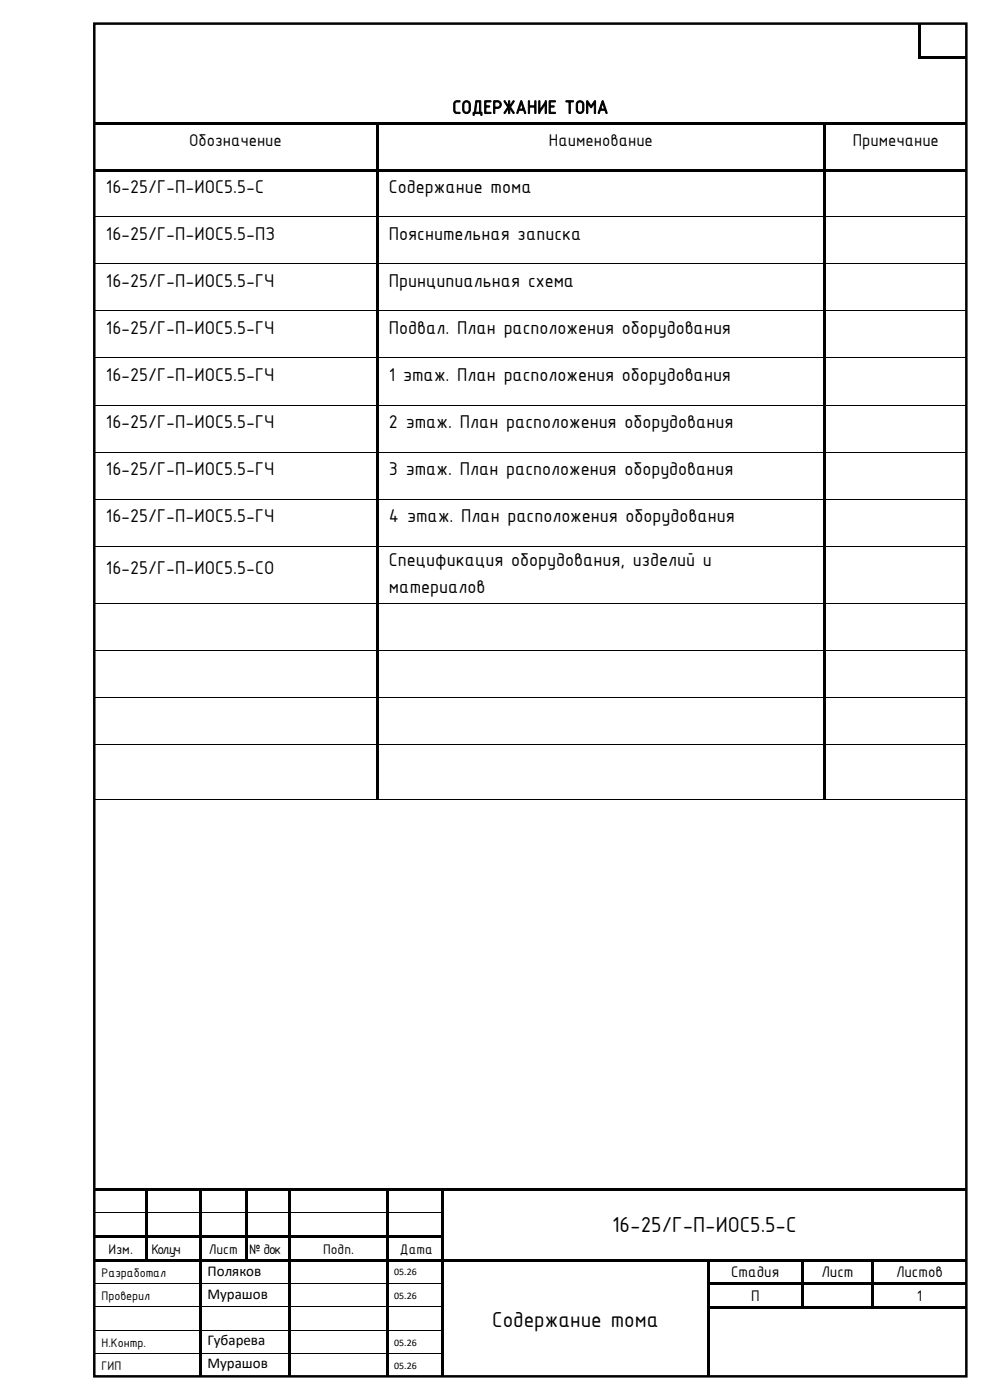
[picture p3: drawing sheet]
<svg xmlns="http://www.w3.org/2000/svg" width="210mm" height="297mm" viewBox="0 0 210 297" stroke-linecap="round" stroke-linejoin="round" font-family="sans-serif">
<defs><g id="words">
<g font-size="5">
<text x="129.8" y="261.3">16-25/Г-П-ИОС5.5-С</text>
<text x="104.4" y="281.6">Содержание тома</text>
</g>
<g font-size="4.2">
<text x="96" y="24.1">СОДЕРЖАНИЕ ТОМА</text>
<text x="22.5" y="41">16-25/Г-П-ИОС5.5-С</text>
<text x="82.5" y="41">Содержание тома</text>
<text x="22.5" y="50.8">16-25/Г-П-ИОС5.5-ПЗ</text>
<text x="82.5" y="50.8">Пояснительная записка</text>
<text x="22.5" y="60.8">16-25/Г-П-ИОС5.5-ГЧ</text>
<text x="82.5" y="60.8">Принципиальная схема</text>
<text x="22.5" y="70.8">16-25/Г-П-ИОС5.5-ГЧ</text>
<text x="82.5" y="70.8">Подвал. План расположения оборудования</text>
<text x="22.5" y="80.8">16-25/Г-П-ИОС5.5-ГЧ</text>
<text x="82.5" y="80.8">1 этаж. План расположения оборудования</text>
<text x="22.5" y="90.8">16-25/Г-П-ИОС5.5-ГЧ</text>
<text x="82.5" y="90.8">2 этаж. План расположения оборудования</text>
<text x="22.5" y="100.8">16-25/Г-П-ИОС5.5-ГЧ</text>
<text x="82.5" y="100.8">3 этаж. План расположения оборудования</text>
<text x="22.5" y="110.8">16-25/Г-П-ИОС5.5-ГЧ</text>
<text x="82.5" y="110.8">4 этаж. План расположения оборудования</text>
<text x="22.5" y="121.8">16-25/Г-П-ИОС5.5-СО</text>
<text x="82.5" y="120.1">Спецификация оборудования, изделий и</text>
<text x="82.5" y="125.7">материалов</text>
</g>
<g font-size="3.9">
<text x="40.1" y="30.9">Обозначение</text>
<text x="116.5" y="30.9">Наименование</text>
<text x="180.9" y="30.9">Примечание</text>
</g>
<g font-size="3.5">
<text x="155.1" y="270.9">Стадия</text>
<text x="159.3" y="275.9">П</text>
<text x="174.2" y="270.9">Лист</text>
<text x="190.1" y="270.9">Листов</text>
<text x="194.5" y="275.9">1</text>
</g>
<g font-size="3.2">
<text x="23" y="266">Изм.</text>
<text x="32.1" y="266">Кол.уч</text>
<text x="44.3" y="266">Лист</text>
<text x="52.8" y="266">№ док</text>
<text x="68.5" y="266">Подп.</text>
<text x="84.8" y="266">Дата</text>
<text x="44" y="270.6">Поляков</text>
<text x="44" y="275.6">Мурашов</text>
<text x="44" y="285.3">Губарева</text>
<text x="44" y="290.3">Мурашов</text>
</g>
<g font-size="2.8">
<text x="21.5" y="270.8">Разработал</text>
<text x="21.5" y="275.9">Проверил</text>
<text x="21.5" y="285.7">Н.Контр.</text>
<text x="21.5" y="290.7">ГИП</text>
</g>
<g font-size="2.1">
<text x="83.7" y="270.6">05.26</text>
<text x="83.7" y="275.6">05.26</text>
<text x="83.7" y="285.5">05.26</text>
<text x="83.7" y="290.4">05.26</text>
</g>
</g></defs>
<path d="M20 5h185v287h-185z" fill="none" stroke="#000" stroke-width=".53"/>
<g fill="#000">
<path d="M20.1 26h59.7v.5h-59.7z" fill-rule="evenodd"/>
<path d="M20.1 35.9h59.7v.5h-59.7z" fill-rule="evenodd"/>
<path d="M79.8 26h.5v.5h-.5z" fill-rule="evenodd"/>
<path d="M79.8 26.5h.5v9.4h-.5z" fill-rule="evenodd"/>
<path d="M79.8 35.9h.5v.5h-.5z" fill-rule="evenodd"/>
<path d="M80.3 26h94.4v.5h-94.4z" fill-rule="evenodd"/>
<path d="M80.3 35.9h94.4v.5h-94.4z" fill-rule="evenodd"/>
<path d="M174.7 26h.5v.5h-.5z" fill-rule="evenodd"/>
<path d="M174.7 26.5h.5v9.4h-.5z" fill-rule="evenodd"/>
<path d="M174.7 35.9h.5v.5h-.5z" fill-rule="evenodd"/>
<path d="M175.2 26h29.7v.5h-29.7z" fill-rule="evenodd"/>
<path d="M175.2 35.9h29.7v.5h-29.7z" fill-rule="evenodd"/>
<path d="M79.8 36.4h.5v9.4h-.5z" fill-rule="evenodd"/>
<path d="M79.8 46h.5v9.8h-.5z" fill-rule="evenodd"/>
<path d="M174.7 36.4h.5v9.4h-.5z" fill-rule="evenodd"/>
<path d="M174.7 46h.5v9.8h-.5z" fill-rule="evenodd"/>
<path d="M79.8 56h.5v9.8h-.5z" fill-rule="evenodd"/>
<path d="M79.8 66h.5v9.9h-.5z" fill-rule="evenodd"/>
<path d="M174.7 56h.5v9.8h-.5z" fill-rule="evenodd"/>
<path d="M174.7 66h.5v9.9h-.5z" fill-rule="evenodd"/>
<path d="M79.8 76h.5v9.9h-.5z" fill-rule="evenodd"/>
<path d="M79.8 86h.5v9.8h-.5z" fill-rule="evenodd"/>
<path d="M174.7 76h.5v9.9h-.5z" fill-rule="evenodd"/>
<path d="M174.7 86h.5v9.8h-.5z" fill-rule="evenodd"/>
<path d="M79.8 96h.5v9.8h-.5z" fill-rule="evenodd"/>
<path d="M79.8 106h.5v9.9h-.5z" fill-rule="evenodd"/>
<path d="M174.7 96h.5v9.8h-.5z" fill-rule="evenodd"/>
<path d="M174.7 106h.5v9.9h-.5z" fill-rule="evenodd"/>
<path d="M79.8 116h.5v11.8h-.5z" fill-rule="evenodd"/>
<path d="M79.8 128h.5v9.8h-.5z" fill-rule="evenodd"/>
<path d="M174.7 116h.5v11.8h-.5z" fill-rule="evenodd"/>
<path d="M174.7 128h.5v9.8h-.5z" fill-rule="evenodd"/>
<path d="M79.8 138h.5v9.9h-.5z" fill-rule="evenodd"/>
<path d="M79.8 148h.5v9.9h-.5z" fill-rule="evenodd"/>
<path d="M174.7 138h.5v9.9h-.5z" fill-rule="evenodd"/>
<path d="M174.7 148h.5v9.9h-.5z" fill-rule="evenodd"/>
<path d="M79.8 158h.5v11.6h-.5z" fill-rule="evenodd"/>
<path d="M174.7 158h.5v11.6h-.5z" fill-rule="evenodd"/>
<path d="M20 252.1h10.9v.5h-10.9z" fill-rule="evenodd"/>
<path d="M30.9 252.1h.5v.5h-.5z" fill-rule="evenodd"/>
<path d="M30.9 252.6h.5v4.5h-.5z" fill-rule="evenodd"/>
<path d="M31.4 252.1h10.8v.5h-10.8z" fill-rule="evenodd"/>
<path d="M42.2 252.1h.5v.5h-.5z" fill-rule="evenodd"/>
<path d="M42.2 252.6h.5v4.5h-.5z" fill-rule="evenodd"/>
<path d="M42.7 252.1h9.4v.5h-9.4z" fill-rule="evenodd"/>
<path d="M52.1 252.1h.5v.5h-.5z" fill-rule="evenodd"/>
<path d="M52.1 252.6h.5v4.5h-.5z" fill-rule="evenodd"/>
<path d="M52.6 252.1h8.7v.5h-8.7z" fill-rule="evenodd"/>
<path d="M61.3 252.1h.5v.5h-.5z" fill-rule="evenodd"/>
<path d="M61.3 252.6h.5v4.5h-.5z" fill-rule="evenodd"/>
<path d="M61.8 252.1h20.1v.5h-20.1z" fill-rule="evenodd"/>
<path d="M81.9 252.1h.5v.5h-.5z" fill-rule="evenodd"/>
<path d="M81.9 252.6h.5v4.5h-.5z" fill-rule="evenodd"/>
<path d="M82.4 252.1h11.2v.5h-11.2z" fill-rule="evenodd"/>
<path d="M93.6 252.1h.5v.5h-.5z" fill-rule="evenodd"/>
<path d="M93.6 252.6h.5v4.5h-.5z" fill-rule="evenodd"/>
<path d="M94.1 252.1h110.9v.5h-110.9z" fill-rule="evenodd"/>
<path d="M20 262.1h10.9v.5h-10.9z" fill-rule="evenodd"/>
<path d="M20 267.1h10.9v.5h-10.9z" fill-rule="evenodd"/>
<path d="M30.9 257.3h.5v4.8h-.5z" fill-rule="evenodd"/>
<path d="M30.9 262.1h.5v.5h-.5z" fill-rule="evenodd"/>
<path d="M30.9 262.6h.5v4.5h-.5z" fill-rule="evenodd"/>
<path d="M30.9 267.1h.5v.5h-.5z" fill-rule="evenodd"/>
<path d="M31.4 262.1h10.8v.5h-10.8z" fill-rule="evenodd"/>
<path d="M31.4 267.1h10.8v.5h-10.8z" fill-rule="evenodd"/>
<path d="M42.2 257.3h.5v4.8h-.5z" fill-rule="evenodd"/>
<path d="M42.2 262.1h.5v.5h-.5z" fill-rule="evenodd"/>
<path d="M42.2 262.6h.5v4.5h-.5z" fill-rule="evenodd"/>
<path d="M42.2 267.1h.5v.5h-.5z" fill-rule="evenodd"/>
<path d="M42.2 267.6h.5v4.5h-.5z" fill-rule="evenodd"/>
<path d="M42.2 272.1h.5v.6h-.5z" fill-rule="evenodd"/>
<path d="M42.2 272.7h.5v4.4h-.5z" fill-rule="evenodd"/>
<path d="M42.2 277.1h.5v.6h-.5z" fill-rule="evenodd"/>
<path d="M42.7 262.1h9.4v.5h-9.4z" fill-rule="evenodd"/>
<path d="M42.7 267.1h9.4v.5h-9.4z" fill-rule="evenodd"/>
<path d="M52.1 257.3h.5v4.8h-.5z" fill-rule="evenodd"/>
<path d="M52.1 262.1h.5v.5h-.5z" fill-rule="evenodd"/>
<path d="M52.1 262.6h.5v4.5h-.5z" fill-rule="evenodd"/>
<path d="M52.1 267.1h.5v.5h-.5z" fill-rule="evenodd"/>
<path d="M52.6 262.1h8.7v.5h-8.7z" fill-rule="evenodd"/>
<path d="M52.6 267.1h8.7v.5h-8.7z" fill-rule="evenodd"/>
<path d="M61.3 257.3h.5v4.8h-.5z" fill-rule="evenodd"/>
<path d="M61.3 262.1h.5v.5h-.5z" fill-rule="evenodd"/>
<path d="M61.3 262.6h.5v4.5h-.5z" fill-rule="evenodd"/>
<path d="M61.3 267.1h.5v.5h-.5z" fill-rule="evenodd"/>
<path d="M61.3 267.6h.5v4.5h-.5z" fill-rule="evenodd"/>
<path d="M61.3 272.1h.5v.6h-.5z" fill-rule="evenodd"/>
<path d="M61.3 272.7h.5v4.4h-.5z" fill-rule="evenodd"/>
<path d="M61.3 277.1h.5v.6h-.5z" fill-rule="evenodd"/>
<path d="M61.8 262.1h20.1v.5h-20.1z" fill-rule="evenodd"/>
<path d="M61.8 267.1h20.1v.5h-20.1z" fill-rule="evenodd"/>
<path d="M81.9 257.3h.5v4.8h-.5z" fill-rule="evenodd"/>
<path d="M81.9 262.1h.5v.5h-.5z" fill-rule="evenodd"/>
<path d="M81.9 262.6h.5v4.5h-.5z" fill-rule="evenodd"/>
<path d="M81.9 267.1h.5v.5h-.5z" fill-rule="evenodd"/>
<path d="M81.9 267.6h.5v4.5h-.5z" fill-rule="evenodd"/>
<path d="M81.9 272.1h.5v.6h-.5z" fill-rule="evenodd"/>
<path d="M81.9 272.7h.5v4.4h-.5z" fill-rule="evenodd"/>
<path d="M81.9 277.1h.5v.6h-.5z" fill-rule="evenodd"/>
<path d="M82.4 262.1h11.2v.5h-11.2z" fill-rule="evenodd"/>
<path d="M82.4 267.1h11.2v.5h-11.2z" fill-rule="evenodd"/>
<path d="M93.6 257.3h.5v4.8h-.5z" fill-rule="evenodd"/>
<path d="M93.6 262.1h.5v.5h-.5z" fill-rule="evenodd"/>
<path d="M93.6 262.6h.5v4.5h-.5z" fill-rule="evenodd"/>
<path d="M93.6 267.1h.5v.5h-.5z" fill-rule="evenodd"/>
<path d="M93.6 267.6h.5v4.5h-.5z" fill-rule="evenodd"/>
<path d="M93.6 272.1h.5v.6h-.5z" fill-rule="evenodd"/>
<path d="M93.6 272.7h.5v4.4h-.5z" fill-rule="evenodd"/>
<path d="M93.6 277.1h.5v.6h-.5z" fill-rule="evenodd"/>
<path d="M94.1 267.1h56v.5h-56z" fill-rule="evenodd"/>
<path d="M150.1 267.1h.5v.5h-.5z" fill-rule="evenodd"/>
<path d="M150.1 267.6h.5v4.5h-.5z" fill-rule="evenodd"/>
<path d="M150.1 272.1h.5v.6h-.5z" fill-rule="evenodd"/>
<path d="M150.1 272.7h.5v4.4h-.5z" fill-rule="evenodd"/>
<path d="M150.1 277.1h.5v.6h-.5z" fill-rule="evenodd"/>
<path d="M150.6 267.1h19.3v.5h-19.3z" fill-rule="evenodd"/>
<path d="M150.6 272.1h19.3v.5h-19.3z" fill-rule="evenodd"/>
<path d="M150.6 277.1h19.3v.5h-19.3z" fill-rule="evenodd"/>
<path d="M169.9 267.1h.5v.5h-.5z" fill-rule="evenodd"/>
<path d="M169.9 267.6h.5v4.5h-.5z" fill-rule="evenodd"/>
<path d="M169.9 272.1h.5v.6h-.5z" fill-rule="evenodd"/>
<path d="M169.9 272.7h.5v4.4h-.5z" fill-rule="evenodd"/>
<path d="M169.9 277.1h.5v.5h-.5z" fill-rule="evenodd"/>
<path d="M170.4 267.1h14.5v.5h-14.5z" fill-rule="evenodd"/>
<path d="M170.4 272.1h14.5v.5h-14.5z" fill-rule="evenodd"/>
<path d="M170.4 277.1h14.5v.5h-14.5z" fill-rule="evenodd"/>
<path d="M184.9 267.1h.5v.5h-.5z" fill-rule="evenodd"/>
<path d="M184.9 267.6h.5v4.5h-.5z" fill-rule="evenodd"/>
<path d="M184.9 272.1h.5v.6h-.5z" fill-rule="evenodd"/>
<path d="M184.9 272.7h.5v4.4h-.5z" fill-rule="evenodd"/>
<path d="M184.9 277.1h.5v.5h-.5z" fill-rule="evenodd"/>
<path d="M185.4 267.1h19.6v.5h-19.6z" fill-rule="evenodd"/>
<path d="M185.4 272.1h19.6v.5h-19.6z" fill-rule="evenodd"/>
<path d="M185.4 277.1h19.6v.5h-19.6z" fill-rule="evenodd"/>
<path d="M42.2 277.7h.5v4.4h-.5z" fill-rule="evenodd"/>
<path d="M42.2 282.3h.5v4.8h-.5z" fill-rule="evenodd"/>
<path d="M42.2 287.3h.5v4.8h-.5z" fill-rule="evenodd"/>
<path d="M61.3 277.7h.5v4.4h-.5z" fill-rule="evenodd"/>
<path d="M61.3 282.3h.5v4.8h-.5z" fill-rule="evenodd"/>
<path d="M61.3 287.3h.5v4.8h-.5z" fill-rule="evenodd"/>
<path d="M81.9 277.7h.5v4.4h-.5z" fill-rule="evenodd"/>
<path d="M81.9 282.3h.5v4.8h-.5z" fill-rule="evenodd"/>
<path d="M81.9 287.3h.5v4.8h-.5z" fill-rule="evenodd"/>
<path d="M93.6 277.7h.5v4.4h-.5z" fill-rule="evenodd"/>
<path d="M93.6 282.3h.5v4.8h-.5z" fill-rule="evenodd"/>
<path d="M93.6 287.3h.5v4.8h-.5z" fill-rule="evenodd"/>
<path d="M150.1 277.7h.5v4.4h-.5z" fill-rule="evenodd"/>
<path d="M150.1 282.3h.5v4.8h-.5z" fill-rule="evenodd"/>
<path d="M150.1 287.3h.5v4.8h-.5z" fill-rule="evenodd"/>
</g>
<g fill="#000">
<path d="M194.8 5h.5v7h-.5zM194.8 12h.5v.5h-.5zM195.3 12h9.8v.5h-9.8zM19.9 26.5h.2zM19.9 26h.2v.5h-.2zM19.9 35.9h.2v.5h-.2zM79.8 26.5h.5zM174.7 26.5h.5zM204.9 26.5h.2zM204.9 26h.2v.5h-.2zM204.9 35.9h.2v.5h-.2zM19.9 45.8h.2v.2h-.2z"/>
<path d="M19.9 55.8h.2v.2h-.2zM79.8 45.8h.5v.2h-.5zM79.8 55.8h.5v.2h-.5zM174.7 45.8h.5v.2h-.5zM174.7 55.8h.5v.2h-.5zM204.9 45.8h.2v.2h-.2zM204.9 55.8h.2v.2h-.2zM19.9 65.8h.2v.2h-.2zM19.9 75.9h.2v.1h-.2zM79.8 65.8h.5v.2h-.5zM79.8 75.9h.5v.1h-.5zM174.7 65.8h.5v.2h-.5z"/>
<path d="M174.7 75.9h.5v.1h-.5zM204.9 65.8h.2v.2h-.2zM204.9 75.9h.2v.1h-.2zM19.9 85.9h.2v.1h-.2zM19.9 95.8h.2v.2h-.2zM79.8 85.9h.5v.1h-.5zM79.8 95.8h.5v.2h-.5zM174.7 85.9h.5v.1h-.5zM174.7 95.8h.5v.2h-.5zM204.9 85.9h.2v.1h-.2zM204.9 95.8h.2v.2h-.2zM19.9 105.8h.2v.2h-.2z"/>
<path d="M19.9 115.9h.2v.1h-.2zM79.8 105.8h.5v.2h-.5zM79.8 115.9h.5v.1h-.5zM174.7 105.8h.5v.2h-.5zM174.7 115.9h.5v.1h-.5zM204.9 105.8h.2v.2h-.2zM204.9 115.9h.2v.1h-.2zM19.9 127.8h.2v.2h-.2zM19.9 137.8h.2v.2h-.2zM79.8 127.8h.5v.2h-.5zM79.8 137.8h.5v.2h-.5zM174.7 127.8h.5v.2h-.5z"/>
<path d="M174.7 137.8h.5v.2h-.5zM204.9 127.8h.2v.2h-.2zM204.9 137.8h.2v.2h-.2zM19.9 147.9h.2v.1h-.2zM19.9 157.9h.2v.1h-.2zM79.8 147.9h.5v.1h-.5zM79.8 157.9h.5v.1h-.5zM174.7 147.9h.5v.1h-.5zM174.7 157.9h.5v.1h-.5zM204.9 147.9h.2v.1h-.2zM204.9 157.9h.2v.1h-.2zM19.9 169.6h.2v.2h-.2z"/>
<path d="M79.8 169.6h.1v.2h-.1zM174.7 169.6h.2v.2h-.2zM204.9 169.6h.2v.2h-.2zM30.9 252.6h.5zM30.9 257.1h.5v.2h-.5zM42.2 252.6h.5zM42.2 257.1h.5v.2h-.5zM52.1 252.6h.5zM52.1 257.1h.5v.2h-.5zM61.3 252.6h.5zM61.3 257.1h.5v.2h-.5zM81.9 252.6h.5z"/>
<path d="M81.9 257.1h.5v.2h-.5zM93.6 252.6h.5zM93.6 257.1h.5v.2h-.5zM150.1 267.6h.5zM169.9 267.6h.5zM184.9 267.6h.5zM42.2 282.1h.5v.2h-.5zM42.2 287.1h.5v.2h-.5zM61.3 282.1h.5v.2h-.5zM61.3 287.1h.5v.2h-.5zM81.9 282.1h.5v.2h-.5zM81.9 287.1h.5v.2h-.5z"/>
<path d="M93.6 282.1h.5v.2h-.5zM93.6 287.1h.5v.2h-.5zM150.1 282.1h.5v.2h-.5zM150.1 287.1h.5v.2h-.5z"/>
</g>
<g fill="none" stroke="#000" stroke-width=".21">
<path d="M20 26.5v9.4M20 36.4v9.4M205 26.5v9.4M205 36.4v9.4M20 46v9.8M20 56v9.8M20.1 45.9h59.7M20.1 55.9h59.7M80.3 45.9h94.4M80.3 55.9h94.4M175.2 45.9h29.7M175.2 55.9h29.7"/>
<path d="M205 46v9.8M205 56v9.8M20 66v9.9M20 76v9.9M20.1 65.9h59.7M20.1 75.9h59.7M80.3 65.9h94.4M80.3 75.9h94.4M175.2 65.9h29.7M175.2 75.9h29.7M205 66v9.9M205 76v9.9"/>
<path d="M20 86v9.8M20 96v9.8M20.1 85.9h59.7M20.1 95.9h59.7M80.3 85.9h94.4M80.3 95.9h94.4M175.2 85.9h29.7M175.2 95.9h29.7M205 86v9.8M205 96v9.8M20 106v9.9M20 116v11.8"/>
<path d="M20.1 105.9h59.7M20.1 116h59.7M80.3 105.9h94.4M80.3 116h94.4M175.2 105.9h29.7M175.2 116h29.7M205 106v9.9M205 116v11.8M20 128v9.8M20 138v9.9M20.1 127.9h59.7M20.1 137.9h59.7"/>
<path d="M80.3 127.9h94.4M80.3 137.9h94.4M175.2 127.9h29.7M175.2 137.9h29.7M205 128v9.8M205 138v9.9M20 148v9.9M20 158v11.6M20.1 148h59.7M20.1 157.9h59.7M80.3 148h94.4M80.3 157.9h94.4"/>
<path d="M175.2 148h29.7M175.2 157.9h29.7M205 148v9.9M205 158v11.6M20.1 169.7h59.7M79.9 169.7h94.8M174.9 169.7h30M20 257.2h10.9M31.4 257.2h10.8M42.7 257.2h9.4M52.6 257.2h8.7M61.8 257.2h20.1"/>
<path d="M82.4 257.2h11.2M20 272.2h22.2M20 277.2h22.2M42.7 272.2h18.6M42.7 277.2h18.6M61.8 272.2h20.1M61.8 277.2h20.1M82.4 272.2h11.2M82.4 277.2h11.2M20 282.2h22.2M20 287.2h22.2M42.7 282.2h18.6"/>
<path d="M42.7 287.2h18.6M61.8 282.2h20.1M61.8 287.2h20.1M82.4 282.2h11.2M82.4 287.2h11.2"/>
</g>
<use href="#words"/>
</svg>
